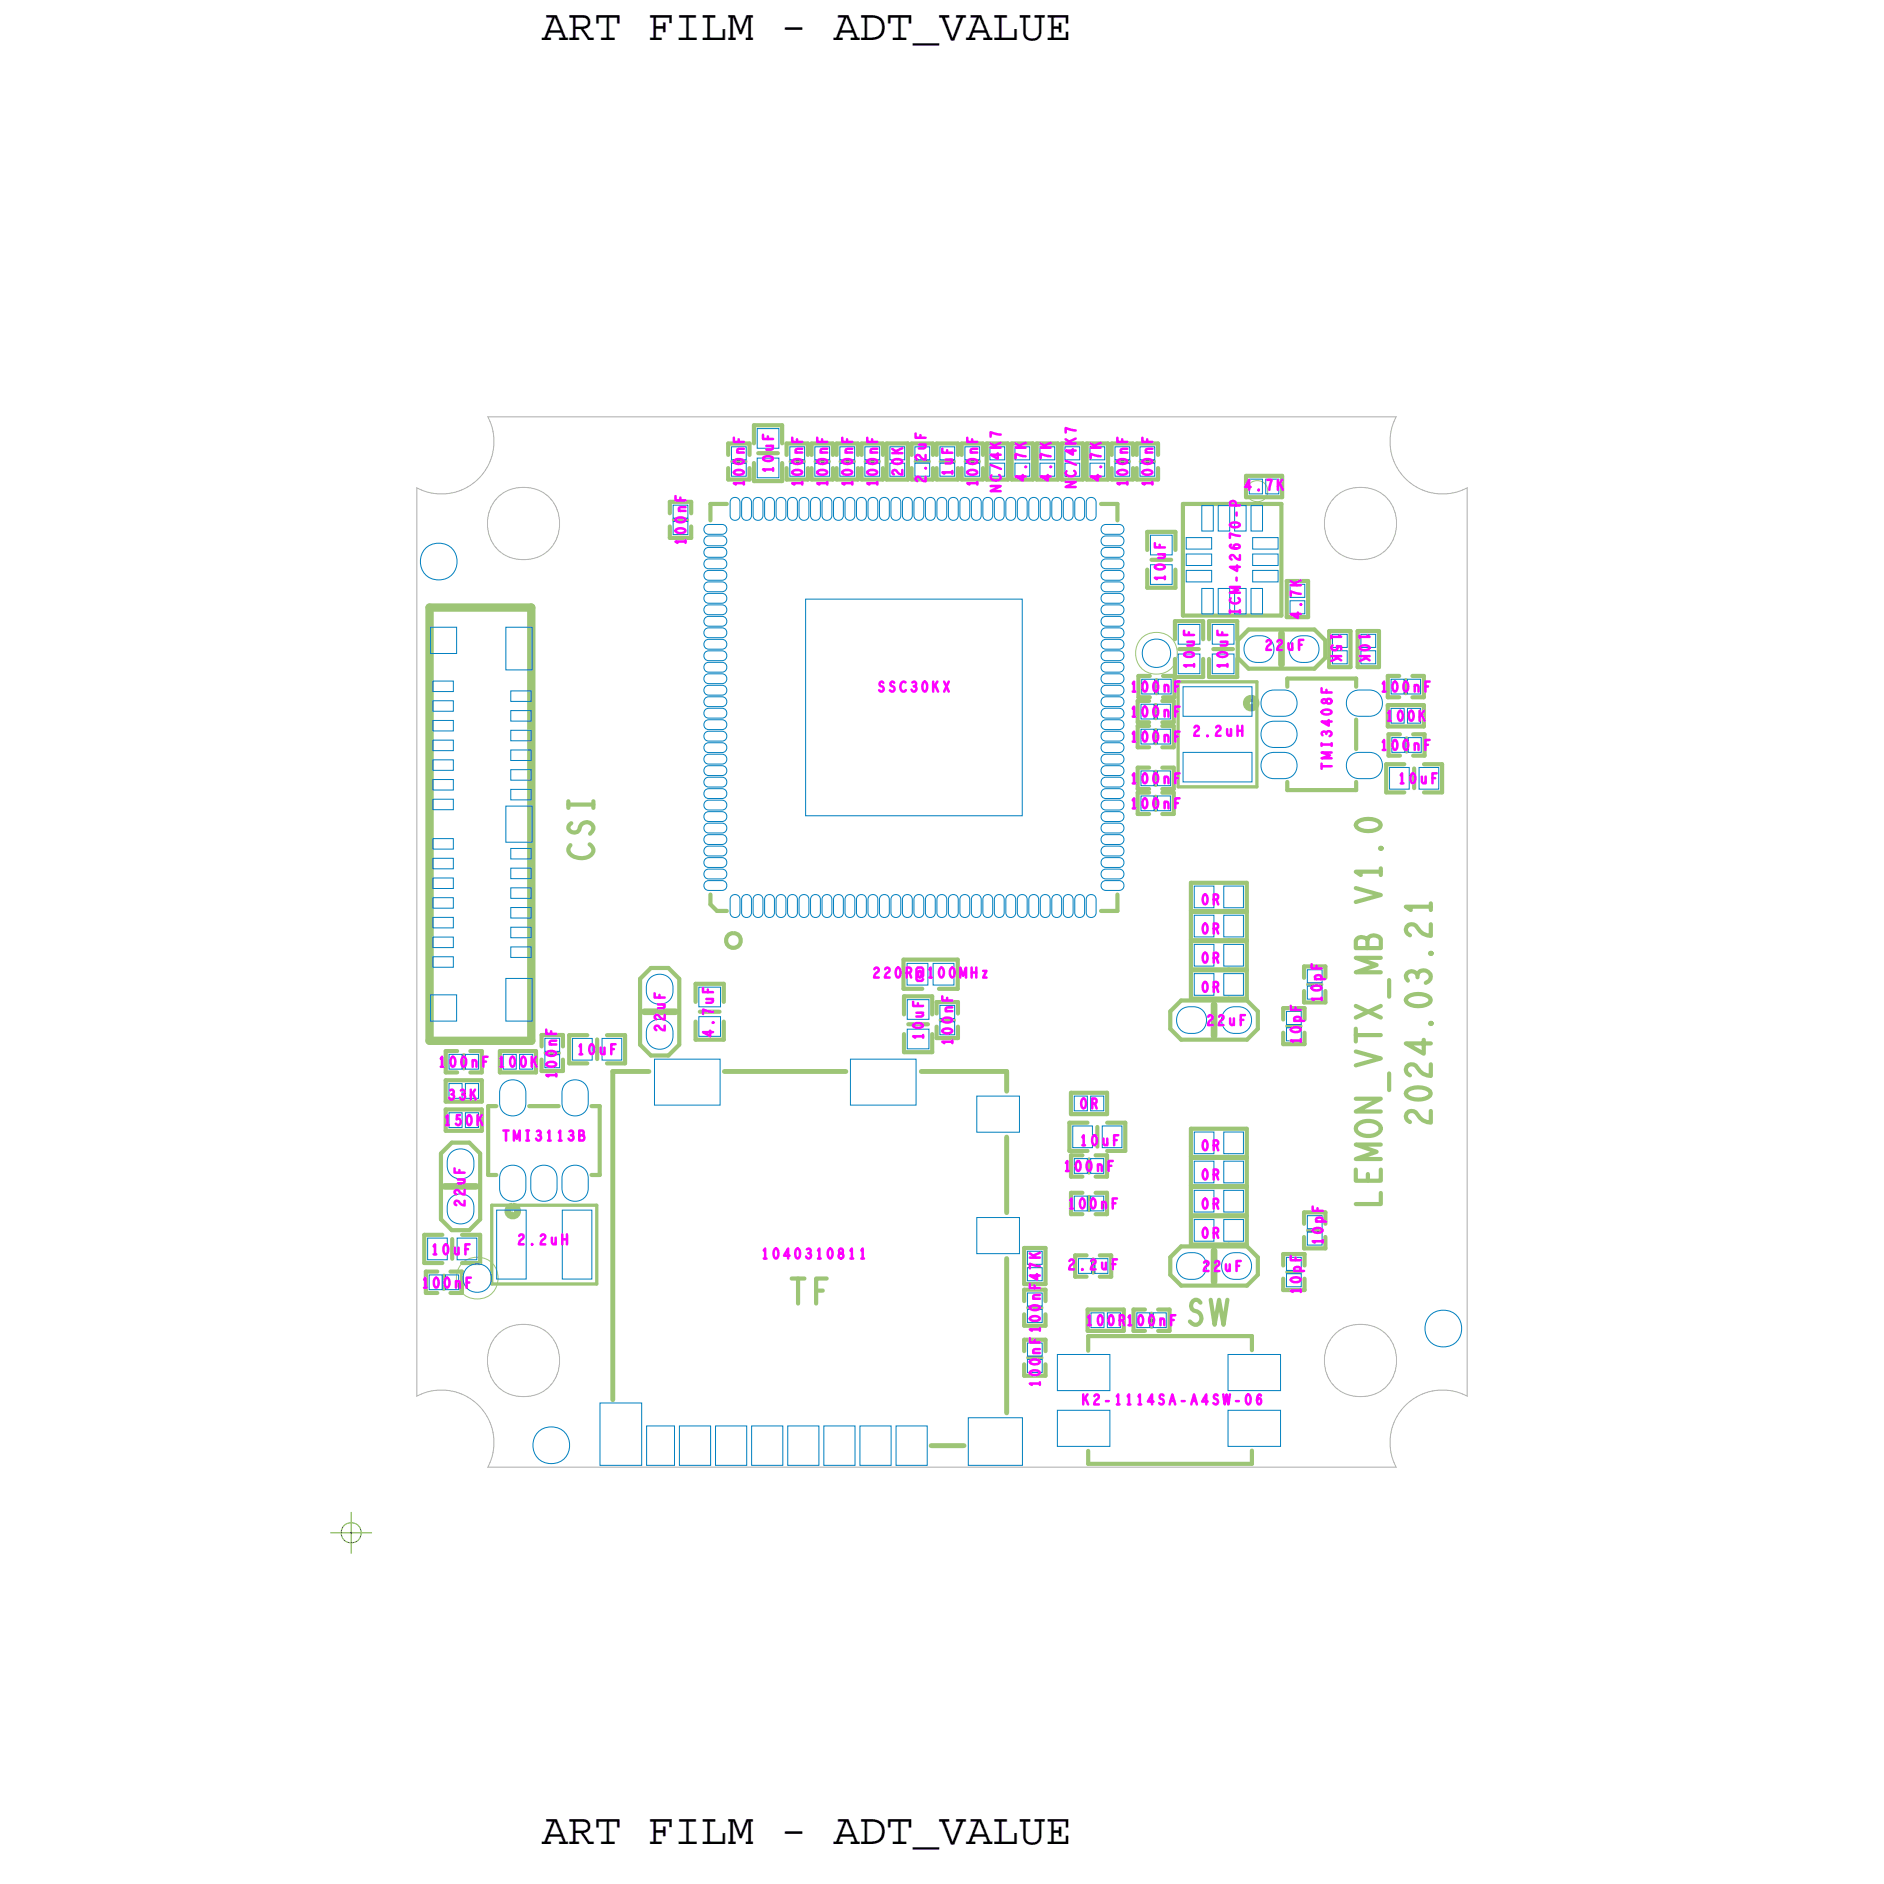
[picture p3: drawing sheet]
<svg xmlns="http://www.w3.org/2000/svg" width="57mm" height="57mm" viewBox="0 0 57 57" stroke-linecap="round" stroke-linejoin="round" font-family="sans-serif">
<defs><g id="words">
<g font-size="1.3">
<text x="16.5" y="1.2">ART FILM - ADT_VALUE</text>
<text x="16.5" y="56.2">ART FILM - ADT_VALUE</text>
</g>
<g font-size=".3" fill="#f0f">
<text x="23.6" y="14.4" transform="rotate(-90 23.6 14.4)">10uF</text>
<text x="29" y="14.5" transform="rotate(-90 29 14.5)">1uF</text>
<text x="35.5" y="17.7" transform="rotate(-90 35.5 17.7)">10uF</text>
<text x="36.4" y="20.4" transform="rotate(-90 36.4 20.4)">10uF</text>
<text x="37.4" y="20.4" transform="rotate(-90 37.4 20.4)">10uF</text>
<text x="42.6" y="23.9">10uF</text>
<text x="13.7" y="33.5">33K</text>
<text x="17.6" y="32.1">10uF</text>
<text x="28.1" y="31.7" transform="rotate(-90 28.1 31.7)">10uF</text>
<text x="32.9" y="34.9">10uF</text>
<text x="39.6" y="31.8" transform="rotate(-90 39.6 31.8)">10pF</text>
<text x="40.3" y="30.5" transform="rotate(-90 40.3 30.5)">10pF</text>
<text x="13.2" y="38.2">10uF</text>
<text x="39.6" y="39.4" transform="rotate(-90 39.6 39.4)">10pF</text>
<text x="40.3" y="37.9" transform="rotate(-90 40.3 37.9)">10pF</text>
</g>
</g></defs>
<!-- layer: Board Outline -->
<g fill="none" stroke="#acacac" stroke-width=".03">
<path d="M12.7 14.9a1.6 1.6 0 0 0 1.9-.3 1.6 1.6 0 0 0 .3-1.9h27.6a1.6 1.6 0 0 0 .3 1.9 1.6 1.6 0 0 0 1.9 .3v27.6a1.6 1.6 0 0 0-1.9 .3 1.6 1.6 0 0 0-.3 1.9h-27.6a1.6 1.6 0 0 0-.3-1.9 1.6 1.6 0 0 0-1.9-.3z"/>
<circle cx="15.9" cy="16" r="1.11"/>
<circle cx="41.4" cy="16" r="1.11"/>
<circle cx="15.9" cy="41.5" r="1.11"/>
<circle cx="41.4" cy="41.5" r="1.11"/>
</g>
<!-- layer: Components -->
<g fill="none" stroke="#9dc576" stroke-width=".13">
<path d="M20.4 15.3v.3zM20.4 16.4h.7zM20.4 16v.4zM20.4 15.3h.7zM20.5 15.8h.4zM21.1 15.3v.3zM21.1 16v.4zM21.6 15.4h.5zM21.6 15.4v.5zM22.2 14.6h.6zM22.2 14.3v.3zM22.2 13.5v.4z"/>
<path d="M22.2 13.5h.6zM22.3 14.1h.4zM22.8 14.3v.3zM22.8 13.5v.4zM23 13h.8zM23 14.7h.8zM23 14.1v.6zM23 13v.5zM23.1 13.8h.6zM23.8 14.1v.6zM23.8 13v.5zM24 14.6h.6z"/>
<path d="M24 14.3v.3zM24 13.5v.4zM24 13.5h.6zM24.1 14.1h.4zM24.6 14.3v.3zM24.6 13.5v.4zM24.7 14.6h.7zM24.7 14.3v.3zM24.7 13.5v.4zM24.7 13.5h.7zM24.9 14.1h.4zM25.4 14.3v.3z"/>
<path d="M25.4 13.5v.4zM25.5 14.6h.6zM25.5 14.3v.3zM25.5 13.5v.4zM25.5 13.5h.6zM25.6 14.1h.4zM26.1 14.3v.3zM26.1 13.5v.4zM26.2 13.5h.7zM26.2 14.6h.7zM26.2 14.3v.3zM26.2 13.5v.4z"/>
<path d="M26.4 14.1h.4zM26.9 14.3v.3zM26.9 13.5v.4zM27 14.6h.7zM27 13.5v1.1zM27 13.5h.7zM27.7 13.5v1.1zM27.8 13.5v.4zM27.8 14.6h.6zM27.8 14.3v.3zM27.8 13.5h.6zM27.9 14.1h.4z"/>
<path d="M28.4 13.5v.4zM28.4 14.3v.3zM28.5 13.5v.4zM28.5 14.6h.7zM28.5 14.3v.3zM28.5 13.5h.7zM28.7 14.1h.4zM29.2 13.5v.4zM29.2 14.3v.3zM29.3 13.5h.6zM29.3 14.6h.6zM29.3 14.3v.3z"/>
<path d="M29.3 13.5v.4zM29.4 14.1h.4zM29.9 14.3v.3zM29.9 13.5v.4zM30.1 14.6h.6zM30.1 13.5v1.1zM30.1 13.5h.6zM30.7 13.5v1.1zM30.8 14.6h.7zM30.8 13.5v1.1zM30.8 13.5h.7zM31.5 13.5v1.1z"/>
<path d="M31.6 14.6h.6zM31.6 13.5v1.1zM31.6 13.5h.6zM32.2 13.5v1.1zM32.3 14.6h.7zM32.3 13.5v1.1zM32.3 13.5h.7zM33 13.5v1.1zM33.1 14.6h.7zM33.1 13.5v1.1zM33.1 13.5h.7zM33.5 15.4h.5z"/>
<path d="M33.8 13.5v1.1zM33.9 14.6h.6zM33.9 14.3v.3zM33.9 13.5v.4zM33.9 13.5h.6zM34 14.1h.4zM34 15.4v.5zM34.5 14.3v.3zM34.5 13.5v.4zM34.6 14.6h.7zM34.6 14.3v.3zM34.6 13.5v.4z"/>
<path d="M34.6 13.5h.7zM34.8 14.1h.4zM35 16.2h.8zM35 16.2v.6zM35 17.9h.8zM35 17.4v.5zM35.1 17.1h.6zM35.3 14.3v.3zM35.3 13.5v.4zM35.8 18.9h.9zM35.8 18.9v.6zM35.8 16.2v.6z"/>
<path d="M35.8 17.4v.5zM35.9 19.8h.6zM36 18.8h3zM36 15.4h3zM36 15.4v3.4zM36.7 18.9v.6zM36.8 18.9h.9zM36.8 18.9v.6zM37 19.8h.6zM37.7 18.9v.6zM37.7 19.5v.5zM38 14.5h1.1z"/>
<path d="M38 15.1h1.1zM38 14.5v.6zM38 19.2l-.3 .3zM38 19.2h2zM39 15.4v3.4zM39.1 14.5v.6zM39.2 18.8h.7zM39.2 17.7v1.1zM39.2 17.7h.7zM39.9 17.7v1.1zM40 19.2l.4 .3zM40.4 19.5v.5z"/>
<path d="M40.5 19.2v1.1zM40.5 19.2h.6zM41.1 19.2v1.1zM41.4 19.2v1.1zM41.4 19.2h.6zM42 19.2v1.1zM12.9 38.5h.6zM12.9 37.6v.9zM12.9 37.6h.6zM13 38.7v.7zM13 39.4h.3zM13 38.7h.3z"/>
<path d="M13.4 37.1l.4 .4zM13.4 35.1v2zM13.4 35.1l.4-.3zM13.5 38.9v.4zM13.6 32.9h1.1zM13.6 33.8h1.1zM13.6 32.9v.7zM13.6 33.6h1.1zM13.6 33.8v.7zM13.6 34.5h1.1zM13.6 32v.7zM13.6 32.7h.3z"/>
<path d="M13.6 32h.3zM13.7 39.4h.4zM13.7 38.7h.4zM13.8 34.8h.5zM13.8 37.5h.5zM13.8 37.8v.6zM14.1 38.7v.7zM14.1 38.5h.5zM14.1 37.6h.5zM14.1 32.1v.4zM14.3 37.5l.3-.4zM14.3 34.8l.3 .3z"/>
<path d="M14.3 32.7h.4zM14.3 32h.4zM14.6 37.6v.9zM14.6 35.1v2zM14.7 32v.7zM14.7 32.9v.7zM14.7 33.8v.7zM14.9 33.7h.2zM14.9 35.8h.2zM14.9 33.7v2.1zM15.2 32h1.1zM15.2 32v.7z"/>
<path d="M15.2 32.7h1.1zM16.1 33.7h.9zM16.3 32v.7zM16.5 32.6h.7zM16.5 32.3v.3zM16.5 31.5v.4zM16.5 31.5h.7zM16.6 32.1h.4zM17.2 32.3v.3zM17.2 31.5v.4zM17.3 32.4h.6zM17.3 31.5v.9z"/>
<path d="M17.3 31.5h.6zM18 33.7h.3zM18 35.8h.3zM18.2 31.7v.6zM18.3 33.7v2.1zM18.5 32.4h.5zM18.5 31.5h.5zM19 31.5v.9zM19.5 29.8v2zM19.5 31.8l.3 .4zM19.8 29.5h.6zM19.8 29.5l-.3 .3z"/>
<path d="M19.8 32.2h.6zM20.4 32.2l.3-.4zM20.4 29.5l.3 .3zM20.7 29.8v2zM21.2 30h.9zM21.2 30v.5zM21.2 31.7h.9zM21.2 31.1v.6zM21.3 30.8h.6zM21.6 27.6l.2 .2zM21.6 27.3v.3zM21.8 27.8h.3z"/>
<path d="M22.1 30v.5zM22.1 31.1v.6zM22.2 28.5l.1-.1 .2 .1v.3l-.2 .1-.1-.1zM27.5 29.2h1.7zM27.5 29.2v.9zM27.5 30.1h.6zM27.5 30.4h.9zM27.5 32.1h.9zM27.5 31.5v.6zM27.5 30.4v.5zM27.7 31.2h.6zM28.4 31.5v.6z"/>
<path d="M28.4 30.4v.5zM28.5 31.6h.7zM28.5 31.3v.3zM28.5 30.5v.4zM28.5 30.5h.7zM28.6 30.1h.6zM28.7 31.1h.4zM29.2 29.2v.9zM29.2 31.3v.3zM29.2 30.5v.4zM31.2 39.1h.7zM31.2 38v1.1z"/>
<path d="M31.2 39.3v.3zM31.2 38h.7zM31.2 39.3h.7zM31.3 39.8h.4zM31.9 38v1.1zM31.9 39.3v.3zM32.6 35.1h.5zM32.6 34.2v.9zM32.6 34.2h.5zM32.6 33.3h1.1zM32.6 33.9h1.1zM32.6 33.3v.6z"/>
<path d="M32.6 36.3v.7zM32.6 37h.4zM32.6 35.8h.4zM32.6 35.2v.6zM32.6 36.3h.4zM32.6 35.2h.4zM32.8 38.9h.3zM32.8 38.2v.7zM32.8 38.2h.3zM33.1 39.9h1.1zM33.1 39.9v.6zM33.2 36.5v.4z"/>
<path d="M33.2 35.3v.4zM33.3 38.4v.4zM33.4 37h.3zM33.4 35.8h.3zM33.4 36.3h.3zM33.4 35.2h.3zM33.4 34.3v.6zM33.5 38.9h.4zM33.5 38.2h.4zM33.5 27.8h.5zM33.7 36.3v.7zM33.7 35.2v.6z"/>
<path d="M33.7 33.3v.6zM33.7 35.1h.6zM33.7 34.2h.6zM33.9 38.2v.7zM34 27.3v.5zM34.2 39.9v.6zM34.3 34.2v.9zM34.5 39.9v.6zM34.5 39.9h.4zM34.7 22h.3zM34.7 21.4v.6zM34.7 24h.3z"/>
<path d="M34.7 23.4v.6zM34.7 22.8h.3zM34.7 22.1v.7zM34.7 24.8h.3zM34.7 24.1v.7zM34.7 21.4h.3zM34.7 23.4h.3zM34.7 22.1h.3zM34.7 24.1h.3zM34.7 21.2h.3zM34.7 20.6v.6zM34.7 20.6h.3z"/>
<path d="M35.2 21.5v.4zM35.2 23.5v.4zM35.2 22.2v.4zM35.2 24.3v.4zM35.2 20.7v.4zM35.3 39.9h.3zM35.4 22h.4zM35.4 24h.4zM35.4 22.8h.4zM35.4 24.8h.4zM35.4 21.4h.4zM35.4 23.4h.4z"/>
<path d="M35.4 22.1h.4zM35.4 24.1h.4zM35.4 21.2h.4zM35.4 20.6h.4zM35.6 39.9v.6zM35.7 31.3l.3 .4zM35.7 30.8v.5zM35.7 38.8l.3 .4zM35.7 38.3v.5zM35.8 21.4v.6zM35.8 23.4v.6zM35.8 22.1v.7z"/>
<path d="M35.8 24.1v.7zM35.8 20.6v.6zM35.8 20.6h.9zM35.8 20.1v.5zM36 31.7h2zM36 30.5l-.3 .3zM36 39.2h2zM36 38l-.3 .3zM36 30.5h2zM36 38h2zM36.3 37.9h1.1zM36.3 35.2h1.1z"/>
<path d="M36.3 36.1h1.1zM36.3 37h1.1zM36.3 30.4h1.1zM36.3 27.8h1.1zM36.3 28.6h1.1zM36.3 29.5h1.1zM36.3 37.1h1.7zM36.3 37.1v.8zM36.3 34.4h1.7zM36.3 34.4v.8zM36.3 35.3h1.7zM36.3 35.3v.8z"/>
<path d="M36.3 36.2h1.7zM36.3 36.2v.8zM36.3 29.6h1.7zM36.3 29.6v.8zM36.3 26.9h1.7zM36.3 26.9v.9zM36.3 27.8h1.7zM36.3 27.8v.8zM36.3 28.7h1.7zM36.3 28.7v.8zM36.7 20.1v.5zM36.8 20.6h.9z"/>
<path d="M36.8 20.1v.5zM37.4 37.9h.6zM37.4 35.2h.6zM37.4 36.1h.6zM37.4 37h.6zM37.4 30.4h.6zM37.4 27.8h.6zM37.4 28.6h.6zM37.4 29.5h.6zM37.7 20.1v.5zM37.7 20l.3 .4zM38 37.1v.8z"/>
<path d="M38 34.4v.8zM38 35.3v.8zM38 36.2v.8zM38 29.6v.8zM38 26.9v.9zM38 27.8v.8zM38 28.7v.8zM38 31.7l.3-.4zM38 39.2l.3-.4zM38 30.5l.3 .3zM38 38l.3 .3zM38 20.4h2z"/>
<path d="M38.3 30.8v.5zM38.3 38.3v.5zM39.1 39.3h.6zM39.1 39v.3zM39.1 38.2v.4zM39.1 31.8h.6zM39.1 31.5v.3zM39.1 30.7v.4zM39.1 38.2h.6zM39.1 30.7h.6zM39.2 20.7v.2zM39.2 24.1h2.1z"/>
<path d="M39.2 23.8v.3zM39.2 20.7h2.1zM39.2 38.8h.4zM39.2 31.3h.4zM39.7 36.9v.4zM39.7 38h.7zM39.7 37.7v.3zM39.7 29.4v.4zM39.7 30.5h.7zM39.7 30.2v.3zM39.7 36.9h.7zM39.7 29.4h.7z"/>
<path d="M39.7 38.2v.4zM39.7 30.7v.4zM39.9 37.5h.4zM39.9 30h.4zM40 20.4l.4-.4zM40.4 36.9v.4zM40.4 37.7v.3zM40.4 29.4v.4zM40.5 20.3h.6zM41.3 21.9v.9zM41.3 20.7v.2zM41.3 23.8v.3z"/>
<path d="M41.4 20.3h.6zM42.2 24.1h.6zM42.2 23.3v.8zM42.2 23.3h.6zM42.3 21.5h1.1zM42.3 21.5v.6zM42.3 22.1h1.1zM42.3 21.2h.3zM42.3 20.6v.6zM42.3 20.6h.3zM42.3 23h.4zM42.3 22.4v.6z"/>
<path d="M42.3 22.4h.4zM42.8 20.7v.4zM42.9 22.5v.4zM43 21.2h.4zM43 20.6h.4zM43.1 23h.3zM43.1 22.4h.3zM43.1 23.4v.6zM43.4 20.6v.6zM43.4 21.5v.6zM43.4 24.1h.5zM43.4 23.3h.5z"/>
<path d="M43.4 22.4v.6zM43.9 23.3v.8zM31.2 40.4h.7zM31.2 40v.4zM31.2 40.8v.4zM31.2 41.9h.7zM31.2 41.6v.3zM31.2 40.8h.7zM31.3 41.4h.4zM31.9 40v.4zM31.9 40.8v.4zM31.9 41.6v.3z"/>
<path d="M33.1 40.5h1.1zM33.2 44.6h4.9zM33.2 40.7h4.9zM33.2 40.7v.5zM33.2 44.2v.4zM34.5 40.5h.4zM35.1 40v.4zM35.3 40.5h.3zM38.1 40.7v.4zM38.1 44.2v.4z"/>
</g>
<path d="M15.5 36.8h.1l.1 .1-.1 .1zM38 21.4l.1-.1 .1 .2h-.1z" fill="none" stroke="#9dc576" stroke-width=".3"/>
<g fill="none" stroke="#9dc576" stroke-width=".03">
<path d="M38.1 14.7l.2-.1 .2 .1 .1 .3-.1 .2-.2 .1-.2-.1-.1-.2z"/>
<circle cx="35.2" cy="19.9" r=".64"/>
<circle cx="14.5" cy="38.9" r=".64"/>
</g>
<path d="M18.7 32.6h1.1zM18.7 32.6v10zM22.1 32.6h3.7zM28.1 32.6h2.6zM30.7 32.6v.6zM30.7 38.3v4.7zM30.7 34.6v2.3zM28.4 44h1z" fill="none" stroke="#9dc576" stroke-width=".15"/>
<path d="M15 36.7h3.2zM15 36.7v2.4zM15 39.1h3.2zM18.2 36.7v2.4zM35.9 24h2.4zM35.9 20.8h2.4zM35.9 20.8v3.2zM38.3 20.8v3.2z" fill="none" stroke="#9dc576" stroke-width=".1"/>
<path d="M13.1 18.5h3.1zM13.1 18.5v13.2zM16.2 18.5v13.2zM13.1 31.7h3.1z" fill="none" stroke="#9dc576" stroke-width=".25"/>
<path d="M39 19.3v.9zM13.5 36.1h1zM19.6 30.8h1zM37 30.6v1zM37 38.1v1z" fill="none" stroke="#9dc576" stroke-width=".2"/>
<!-- layer: Nets -->
<g fill="none" stroke="#0080c0" stroke-width=".03">
<path d="M13.1 19.1h.8v.8h-.8zM15.4 19.1h.8v1.3h-.8zM20.5 15.4h.5v.4h-.5zM20.5 15.9h.5v.4h-.5zM21.5 16.4l.5-.1 .1 .1v.2h-.5h-.1zM21.5 16.8l.5-.1 .1 .1v.1l-.5 .1-.1-.1zM21.5 19.9l.5-.1 .1 .1v.2h-.5h-.1zM21.5 19.2l.5-.1 .1 .1v.2h-.5h-.1zM21.5 19.6l.5-.1 .1 .1v.1l-.5 .1-.1-.1zM21.5 17.8l.5-.1 .1 .1v.2h-.5h-.1zM21.5 18.2l.5-.1 .1 .1v.1l-.5 .1-.1-.1zM21.5 17.1l.5-.1 .1 .1v.2h-.5h-.1z"/>
<path d="M21.5 17.5l.5-.1 .1 .1v.1l-.5 .1-.1-.1zM21.5 18.5l.5-.1 .1 .1v.2h-.5h-.1zM21.5 18.9l.5-.1 .1 .1v.1l-.5 .1-.1-.1zM21.5 16.1l.5-.1 .1 .1v.1l-.5 .1-.1-.1zM22.3 13.6h.4v.4h-.4zM22.3 14.1h.4v.4h-.4zM22.3 15.2h.2v.1v.5h-.2l-.1-.1zM22.7 15.2h.1l.1 .1-.1 .5h-.1l-.1-.1zM23 15.2h.2v.1v.5h-.2l-.1-.1zM23.1 13.1h.6v.6h-.6zM23.1 14h.6v.6h-.6zM23.4 15.2h.1l.1 .1-.1 .5h-.1l-.1-.1z"/>
<path d="M23.7 15.2h.2v.1v.5h-.2l-.1-.1zM24.1 13.6h.4v.4h-.4zM24.1 14.1h.4v.4h-.4zM24.1 15.2h.1l.1 .1-.1 .5h-.1l-.1-.1zM24.4 15.2h.2v.1v.5h-.2l-.1-.1zM24.5 18.3h6.6v6.6h-6.6zM24.8 15.2h.1l.1 .1-.1 .5h-.1l-.1-.1zM24.8 13.6h.5v.4h-.5zM24.8 14.1h.5v.4h-.5zM25.1 15.2h.2v.1v.5h-.2l-.1-.1zM25.5 15.2h.1l.1 .1-.1 .5h-.1l-.1-.1zM25.6 13.6h.4v.4h-.4z"/>
<path d="M25.6 14.1h.4v.4h-.4zM25.8 15.2h.2v.1v.5h-.2l-.1-.1zM26.2 15.2h.1l.1 .1-.1 .5h-.1l-.1-.1zM26.4 13.6h.4v.4h-.4zM26.4 14.1h.4v.4h-.4zM26.5 15.2h.2v.1v.5h-.2l-.1-.1zM26.9 15.2h.1l.1 .1-.1 .5h-.1l-.1-.1zM27.1 14.1h.5v.4h-.5zM27.1 13.6h.5v.4h-.5zM27.2 15.2h.2v.1v.5h-.2l-.1-.1zM27.6 15.2h.1l.1 .1-.1 .5h-.1l-.1-.1zM27.9 14.1h.4v.4h-.4z"/>
<path d="M27.9 13.6h.4v.4h-.4zM27.9 15.2h.2v.1v.5h-.2l-.1-.1zM28.3 15.2h.1l.1 .1-.1 .5h-.1l-.1-.1zM28.6 15.2h.2v.1v.5h-.2l-.1-.1zM28.6 14.1h.5v.4h-.5zM28.6 13.6h.5v.4h-.5zM29 15.2h.1l.1 .1-.1 .5h-.1l-.1-.1zM29.3 15.2h.2v.1v.5h-.2l-.1-.1zM29.4 13.6h.4v.4h-.4zM29.4 14.1h.4v.4h-.4zM29.7 15.2h.1l.1 .1-.1 .5h-.1l-.1-.1zM30 15.2h.2v.1v.5h-.2l-.1-.1z"/>
<path d="M30.2 14.1h.4v.4h-.4zM30.2 13.6h.4v.4h-.4zM30.4 15.2h.1l.1 .1-.1 .5h-.1l-.1-.1zM30.7 15.2h.2v.1v.5h-.2l-.1-.1zM30.9 14.1h.5v.4h-.5zM30.9 13.6h.5v.4h-.5zM31.1 15.2h.1l.1 .1-.1 .5h-.1l-.1-.1zM31.4 15.2h.2v.1v.5h-.2l-.1-.1zM31.7 14.1h.4v.4h-.4zM31.7 13.6h.4v.4h-.4zM31.8 15.2h.1l.1 .1-.1 .5h-.1l-.1-.1zM32.1 15.2h.2v.1v.5h-.2l-.1-.1z"/>
<path d="M32.4 14.1h.5v.4h-.5zM32.4 13.6h.5v.4h-.5zM32.5 15.2h.1l.1 .1-.1 .5h-.1l-.1-.1zM32.8 15.2h.2v.1v.5h-.2l-.1-.1zM33.2 15.2h.1l.1 .1-.1 .5h-.1l-.1-.1zM33.2 14.1h.5v.4h-.5zM33.2 13.6h.5v.4h-.5zM33.6 19.9l.5-.1 .1 .1v.2h-.5h-.1zM33.6 17.5l.5-.1 .1 .1v.1l-.5 .1-.1-.1zM33.6 18.9l.5-.1 .1 .1v.1l-.5 .1-.1-.1zM33.6 16.8l.5-.1 .1 .1v.1l-.5 .1-.1-.1zM33.6 19.2l.5-.1 .1 .1v.2h-.5h-.1z"/>
<path d="M33.6 19.6l.5-.1 .1 .1v.1l-.5 .1-.1-.1zM33.6 18.5l.5-.1 .1 .1v.2h-.5h-.1zM33.6 18.2l.5-.1 .1 .1v.1l-.5 .1-.1-.1zM33.6 17.8l.5-.1 .1 .1v.2h-.5h-.1zM33.6 17.1l.5-.1 .1 .1v.2h-.5h-.1zM33.6 16.4l.5-.1 .1 .1v.2h-.5h-.1zM33.6 16.1l.5-.1 .1 .1v.1l-.5 .1-.1-.1zM34 13.6h.4v.4h-.4zM34 14.1h.4v.4h-.4zM34.7 13.6h.5v.4h-.5zM34.7 14.1h.5v.4h-.5zM35.1 17.2h.6v.6h-.6z"/>
<path d="M35.1 16.3h.6v.6h-.6zM35.9 19h.7v.6h-.7zM35.9 19.9h.7v.6h-.7zM36.1 17.4h.8v.3h-.8zM36.1 16.9h.8v.3h-.8zM36.1 16.4h.8v.3h-.8zM36.6 15.4h.4v.8h-.4zM36.6 17.9h.4v.8h-.4zM36.9 19h.7v.6h-.7zM36.9 19.9h.7v.6h-.7zM37.1 17.9h.4v.8h-.4zM37.1 15.4h.4v.8h-.4z"/>
<path d="M37.6 17.9h.4v.8h-.4zM37.6 15.4h.4v.8h-.4zM38.1 14.6h.4v.4h-.4zM38.1 15.4h.4v.8h-.4zM38.1 17.9h.4v.8h-.4zM38.2 16.4h.7v.3h-.7zM38.2 16.9h.7v.3h-.7zM38.2 17.4h.7v.3h-.7zM38.6 14.6h.4v.4h-.4zM39.3 17.8h.5v.4h-.5zM39.3 18.3h.5v.4h-.5zM40.6 19.8h.4v.4h-.4z"/>
<path d="M40.6 19.3h.4v.4h-.4zM41.5 19.8h.4v.4h-.4zM41.5 19.3h.4v.4h-.4zM13 37.7h.6v.7h-.6zM13.1 38.8h.4v.5h-.4zM13.1 30.3h.8v.8h-.8zM13.2 21.4h.6v.3h-.6zM13.2 20.8h.6v.3h-.6zM13.2 25.6h.6v.3h-.6zM13.2 27.4h.6v.3h-.6zM13.2 26.2h.6v.3h-.6zM13.2 29.2h.6v.3h-.6z"/>
<path d="M13.2 28.6h.6v.3h-.6zM13.2 26.8h.6v.3h-.6zM13.2 24.4h.6v.3h-.6zM13.2 23.8h.6v.3h-.6zM13.2 28h.6v.3h-.6zM13.2 22.6h.6v.3h-.6zM13.2 22h.6v.3h-.6zM13.2 23.2h.6v.3h-.6zM13.6 38.8h.4v.5h-.4zM13.7 33h.4v.5h-.4zM13.7 33.9h.4v.5h-.4zM13.7 32.1h.4v.5h-.4z"/>
<path d="M13.9 37.7h.6v.7h-.6zM14.2 32.1h.4v.5h-.4zM14.2 33h.4v.5h-.4zM14.2 33.9h.4v.5h-.4zM15.1 36.9h.9v2.1h-.9zM15.3 35.6l.2-.1h.2a.63 .63 0 0 1 0 1.1h-.2a.68 .68 0 0 1-.2-1zM15.3 33l.2-.1h.2a.63 .63 0 0 1 0 1.1h-.2a.68 .68 0 0 1-.2-1zM15.3 32.1h.4v.5h-.4zM15.4 24.6h.8v1.1h-.8zM15.4 29.8h.8v1.3h-.8zM15.6 21.1h.6v.3h-.6zM15.6 21.7h.6v.3h-.6z"/>
<path d="M15.6 28.3h.6v.3h-.6zM15.6 28.9h.6v.3h-.6zM15.6 27.1h.6v.3h-.6zM15.6 27.7h.6v.3h-.6zM15.6 23.5h.6v.3h-.6zM15.6 24.1h.6v.3h-.6zM15.6 22.3h.6v.3h-.6zM15.6 22.9h.6v.3h-.6zM15.6 25.9h.6v.3h-.6zM15.6 26.5h.6v.3h-.6zM15.8 32.1h.4v.5h-.4zM16.3 35.6l.2-.1h.2a.63 .63 0 0 1 0 1.1h-.2a.68 .68 0 0 1-.2-1z"/>
<path d="M16.6 32.1h.5v.4h-.5zM16.6 31.6h.5v.4h-.5zM17.1 36.9h.9v2.1h-.9zM17.2 33l.2-.1h.2a.63 .63 0 0 1 0 1.1h-.2a.68 .68 0 0 1-.2-1zM17.2 35.6l.2-.1h.2a.63 .63 0 0 1 0 1.1h-.2a.68 .68 0 0 1-.2-1zM17.4 31.6h.6v.7h-.6zM18.3 31.6h.6v.7h-.6zM19.9 32.3h2v1.4h-2zM21.3 31h.7v.6h-.7zM21.3 30.1h.7v.6h-.7zM21.5 23.4l.5-.1 .1 .1v.2h-.5h-.1zM21.5 23.1l.5-.1 .1 .1v.1l-.5 .1-.1-.1z"/>
<path d="M21.5 20.6l.5-.1 .1 .1v.2h-.5h-.1zM21.5 26.9l.5-.1 .1 .1v.2h-.5h-.1zM21.5 21.3l.5-.1 .1 .1v.2h-.5h-.1zM21.5 21l.5-.1 .1 .1v.1l-.5 .1-.1-.1zM21.5 20.3l.5-.1 .1 .1v.1l-.5 .1-.1-.1zM21.5 22l.5-.1 .1 .1v.2h-.5h-.1zM21.5 21.7l.5-.1 .1 .1v.1l-.5 .1-.1-.1zM21.5 26.2l.5-.1 .1 .1v.2h-.5h-.1zM21.5 25.9l.5-.1 .1 .1v.1l-.5 .1-.1-.1zM21.5 25.5l.5-.1 .1 .1v.2h-.5h-.1zM21.5 25.2l.5-.1 .1 .1v.1l-.5 .1-.1-.1zM21.5 24.8l.5-.1 .1 .1v.2h-.5h-.1z"/>
<path d="M21.5 24.5l.5-.1 .1 .1v.1l-.5 .1-.1-.1zM21.5 23.8l.5-.1 .1 .1v.1l-.5 .1-.1-.1zM21.5 26.6l.5-.1 .1 .1v.1l-.5 .1-.1-.1zM21.5 22.7l.5-.1 .1 .1v.2h-.5h-.1zM21.5 24.1l.5-.1 .1 .1v.2h-.5h-.1zM21.5 22.4l.5-.1 .1 .1v.1l-.5 .1-.1-.1zM22.3 27.3h.2v.1v.5h-.2l-.1-.1zM22.7 27.3h.1l.1 .1-.1 .5h-.1l-.1-.1zM23 27.3h.2v.1v.5h-.2l-.1-.1zM23.4 27.3h.1l.1 .1-.1 .5h-.1l-.1-.1zM23.7 27.3h.2v.1v.5h-.2l-.1-.1zM24.1 27.3h.1l.1 .1-.1 .5h-.1l-.1-.1z"/>
<path d="M24.4 27.3h.2v.1v.5h-.2l-.1-.1zM24.8 27.3h.1l.1 .1-.1 .5h-.1l-.1-.1zM25.1 27.3h.2v.1v.5h-.2l-.1-.1zM25.5 27.3h.1l.1 .1-.1 .5h-.1l-.1-.1zM25.8 27.3h.2v.1v.5h-.2l-.1-.1zM25.9 32.3h2v1.4h-2zM26.2 27.3h.1l.1 .1-.1 .5h-.1l-.1-.1zM26.5 27.3h.2v.1v.5h-.2l-.1-.1zM26.9 27.3h.1l.1 .1-.1 .5h-.1l-.1-.1zM27.2 27.3h.2v.1v.5h-.2l-.1-.1zM27.6 27.3h.1l.1 .1-.1 .5h-.1l-.1-.1zM27.6 29.4h.7v.6h-.7z"/>
<path d="M27.6 30.5h.7v.6h-.7zM27.6 31.4h.7v.6h-.7zM27.9 27.3h.2v.1v.5h-.2l-.1-.1zM28.3 27.3h.1l.1 .1-.1 .5h-.1l-.1-.1zM28.4 29.4h.7v.6h-.7zM28.6 27.3h.2v.1v.5h-.2l-.1-.1zM28.6 30.6h.5v.4h-.5zM28.6 31.1h.5v.4h-.5zM29 27.3h.1l.1 .1-.1 .5h-.1l-.1-.1zM29.3 27.3h.2v.1v.5h-.2l-.1-.1zM29.7 27.3h.1l.1 .1-.1 .5h-.1l-.1-.1zM29.8 37.1h1.3v1.1h-1.3z"/>
<path d="M29.8 33.4h1.3v1.1h-1.3zM30 27.3h.2v.1v.5h-.2l-.1-.1zM30.4 27.3h.1l.1 .1-.1 .5h-.1l-.1-.1zM30.7 27.3h.2v.1v.5h-.2l-.1-.1zM31.1 27.3h.1l.1 .1-.1 .5h-.1l-.1-.1zM31.3 39.9h.5v.4h-.5zM31.3 38.1h.5v.4h-.5zM31.3 38.6h.5v.4h-.5zM31.3 39.4h.5v.4h-.5zM31.4 27.3h.2v.1v.5h-.2l-.1-.1zM31.8 27.3h.1l.1 .1-.1 .5h-.1l-.1-.1zM32.1 27.3h.2v.1v.5h-.2l-.1-.1z"/>
<path d="M32.5 27.3h.1l.1 .1-.1 .5h-.1l-.1-.1zM32.7 34.3h.6v.7h-.6zM32.7 33.4h.4v.4h-.4zM32.7 36.4h.4v.5h-.4zM32.7 35.3h.4v.4h-.4zM32.8 27.3h.2v.1v.5h-.2l-.1-.1zM32.9 38.3h.4v.5h-.4zM33.2 27.3h.1l.1 .1-.1 .5h-.1l-.1-.1zM33.2 36.4h.4v.5h-.4zM33.2 35.3h.4v.4h-.4zM33.2 33.4h.4v.4h-.4zM33.2 40h.4v.4h-.4z"/>
<path d="M33.4 38.3h.4v.5h-.4zM33.6 20.6l.5-.1 .1 .1v.2h-.5h-.1zM33.6 21l.5-.1 .1 .1v.1l-.5 .1-.1-.1zM33.6 20.3l.5-.1 .1 .1v.1l-.5 .1-.1-.1zM33.6 23.4l.5-.1 .1 .1v.2h-.5h-.1zM33.6 26.2l.5-.1 .1 .1v.2h-.5h-.1zM33.6 25.9l.5-.1 .1 .1v.1l-.5 .1-.1-.1zM33.6 25.5l.5-.1 .1 .1v.2h-.5h-.1zM33.6 25.2l.5-.1 .1 .1v.1l-.5 .1-.1-.1zM33.6 24.8l.5-.1 .1 .1v.2h-.5h-.1zM33.6 26.6l.5-.1 .1 .1v.1l-.5 .1-.1-.1zM33.6 26.9l.5-.1 .1 .1v.2h-.5h-.1z"/>
<path d="M33.6 23.8l.5-.1 .1 .1v.1l-.5 .1-.1-.1zM33.6 24.5l.5-.1 .1 .1v.1l-.5 .1-.1-.1zM33.6 24.1l.5-.1 .1 .1v.2h-.5h-.1zM33.6 22.4l.5-.1 .1 .1v.1l-.5 .1-.1-.1zM33.6 21.7l.5-.1 .1 .1v.1l-.5 .1-.1-.1zM33.6 21.3l.5-.1 .1 .1v.2h-.5h-.1zM33.6 23.1l.5-.1 .1 .1v.1l-.5 .1-.1-.1zM33.6 22.7l.5-.1 .1 .1v.2h-.5h-.1zM33.6 22l.5-.1 .1 .1v.2h-.5h-.1zM33.6 34.3h.6v.7h-.6zM33.7 40h.4v.4h-.4zM34.6 40h.4v.4h-.4z"/>
<path d="M34.8 23.5h.4v.4h-.4zM34.8 24.3h.4v.4h-.4zM34.8 21.5h.4v.4h-.4zM34.8 22.2h.4v.5h-.4zM34.8 20.7h.4v.4h-.4zM35.1 40h.4v.4h-.4zM35.3 23.5h.4v.4h-.4zM35.3 24.3h.4v.4h-.4zM35.3 21.5h.4v.4h-.4zM35.3 22.2h.4v.5h-.4zM35.3 20.7h.4v.4h-.4zM36 22.9h2.1v.9h-2.1z"/>
<path d="M36 20.9h2.1v.9h-2.1zM36.4 37.2h.6v.6h-.6zM36.4 34.5h.6v.6h-.6zM36.4 36.3h.6v.6h-.6zM36.4 35.4h.6v.6h-.6zM36.4 29.7h.6v.6h-.6zM36.4 27h.6v.7h-.6zM36.4 27.9h.6v.6h-.6zM36.4 28.8h.6v.6h-.6zM37.3 29.7h.6v.6h-.6zM37.3 28.8h.6v.6h-.6zM37.3 27.9h.6v.6h-.6z"/>
<path d="M37.3 27h.6v.7h-.6zM37.3 34.5h.6v.6h-.6zM37.3 37.2h.6v.6h-.6zM37.3 35.4h.6v.6h-.6zM37.3 36.3h.6v.6h-.6zM38.6 21.1a.68 .68 0 0 1 .9 .2v.2a.63 .63 0 0 1-1.1 0v-.2zM38.6 23a.68 .68 0 0 1 .9 .2v.2a.63 .63 0 0 1-1.1 0v-.2zM38.6 22.1a.68 .68 0 0 1 .9 .2v.2a.63 .63 0 0 1-1.1 0v-.2zM39.2 31.3h.4v.4h-.4zM39.2 38.8h.4v.4h-.4zM39.2 30.8h.4v.4h-.4zM39.2 38.3h.4v.4h-.4z"/>
<path d="M39.8 29.5h.5v.4h-.5zM39.8 37h.5v.4h-.5zM39.8 30h.5v.4h-.5zM39.8 37.5h.5v.4h-.5zM41.2 23a.68 .68 0 0 1 .9 .2v.2a.63 .63 0 0 1-1.1 0v-.2zM41.2 21.1a.68 .68 0 0 1 .9 .2v.2a.63 .63 0 0 1-1.1 0v-.2zM42.3 23.4h.6v.6h-.6zM42.4 21.6h.4v.4h-.4zM42.4 20.7h.4v.4h-.4zM42.4 22.5h.4v.4h-.4zM42.9 20.7h.4v.4h-.4zM42.9 21.6h.4v.4h-.4z"/>
<path d="M42.9 22.5h.4v.4h-.4zM43.2 23.4h.6v.6h-.6zM18.3 42.7h1.2v1.9h-1.2zM19.7 43.4h.9v1.2h-.9zM20.7 43.4h1v1.2h-1zM21.8 43.4h1v1.2h-1zM22.9 43.4h1v1.2h-1zM24 43.4h.9v1.2h-.9zM25.1 43.4h.9v1.2h-.9zM26.2 43.4h.9v1.2h-.9zM27.3 43.4h.9v1.2h-.9zM29.5 43.2h1.7v1.4h-1.7z"/>
<path d="M31.3 40.9h.5v.4h-.5zM31.3 41.4h.5v.4h-.5zM32.2 41.3h1.6v1.1h-1.6zM32.2 43h1.6v1.1h-1.6zM37.4 41.3h1.6v1.1h-1.6zM37.4 43h1.6v1.1h-1.6z"/>
<circle cx="13.4" cy="17.1" r=".56"/>
<circle cx="35.2" cy="19.9" r=".44"/>
<circle cx="38.4" cy="19.7" r=".44"/>
<circle cx="39.7" cy="19.7" r=".44"/>
<circle cx="14" cy="35.4" r=".44"/>
<circle cx="14" cy="36.8" r=".44"/>
<circle cx="14.5" cy="38.9" r=".44"/>
<circle cx="20.1" cy="31.5" r=".44"/>
<circle cx="20.1" cy="30.2" r=".44"/>
<circle cx="36.3" cy="31.1" r=".44"/>
<circle cx="36.3" cy="38.6" r=".44"/>
<circle cx="37.7" cy="31.1" r=".44"/>
<circle cx="37.7" cy="38.6" r=".44"/>
<circle cx="16.8" cy="44" r=".56"/>
<circle cx="44" cy="40.5" r=".56"/>
</g>
<!-- layer: Text -->
<g fill="none" stroke="#f0f" stroke-width=".08">
<path d="M20.6 15.1v.1h.3M20.6 15.8h.2h.1l-.2 .1zM20.6 16.1h.2l.1 .1h-.2zM20.7 15.6h.2M20.7 15.2h.1M20.9 16.5h-.3M20.9 16.5h.1M20.9 15.5h-.2v.1M22.4 13.3v.2h.3M22.4 14h.2l.1 .1h-.2zM22.4 14.4l.2-.1 .1 .1-.2 .1zM22.5 13.8h.2"/>
<path d="M22.5 13.4v.1M22.7 13.7h-.2v.1M22.7 14.7h-.3v.1M22.7 14.7v.1M23.2 13.2v.2h.4M23.3 13.9h.1l.2 .1h-.2zM23.4 13.3v.1M23.6 14.3h-.4h.1M24.1 13.3v.2h.3M24.1 14h.2l.1 .1h-.2zM24.1 14.4l.2-.1 .1 .1-.2 .1zM24.2 13.8h.2"/>
<path d="M24.3 13.4v.1M24.4 14.7h-.3l.1 .1M24.4 14.7v.1M24.4 13.7h-.1v.1M24.9 13.3v.2h.3M24.9 14h.2l.1 .1h-.2zM24.9 14.4l.2-.1 .1 .1-.2 .1zM25 13.8h.2M25 13.4v.1M25.2 13.7h-.2l.1 .1M25.2 14.7h-.3l.1 .1M25.2 14.7v.1"/>
<path d="M25.7 13.3v.2h.3M25.7 14h.2l.1 .1h-.2zM25.7 14.4l.2-.1 .1 .1-.2 .1zM25.8 13.8h.2M25.8 13.4v.1M26 13.7h-.2v.1M26 14.7h-.3v.1M26 14.7v.1M26.4 13.3v.2h.3M26.4 14h.2l.1 .1h-.2zM26.4 14.4l.2-.1 .1 .1-.2 .1zM26.5 13.8h.2"/>
<path d="M26.6 13.4v.1M26.7 13.7h-.2l.1 .1M26.7 14.7h-.3l.1 .1M26.7 14.7v.1M27.2 13.8h.3M27.2 13.7l.2 .1M27.2 14h.2l.1 .1h-.2zM27.5 14.3v.2l-.2-.2-.1 .2M27.5 13.7h-.2M27.9 13.2v.1h.3M28 13.5h.2M28 13.3h.1"/>
<path d="M28.1 13.5l.1 .1-.2 .1M28.2 14.3h.1M28.2 13.9v.1l-.2-.1-.1 .1M28.2 14.5v.2l-.2-.2-.1 .2M28.7 13.7v.1h.3M28.9 13.7v.1M29 14.4h-.3h.1M29.5 13.3v.2h.3M29.5 14h.2l.1 .1h-.2zM29.5 14.4l.2-.1 .1 .1-.2 .1zM29.6 13.8h.2M29.6 13.4v.1"/>
<path d="M29.8 13.7h-.2v.1M29.8 14.7h-.3v.1M29.8 14.7v.1M30.2 14.2l.3 .1M30.2 14.8h.3l-.3 .2h.3M30.2 13.6h.3M30.2 13.5l.2 .1M30.4 13.8v.2l-.2-.1h.3M30.4 14.5a.13 .13 0 0 1-.1 .2 .13 .13 0 0 1-.1-.2M30.5 13.2h-.3v.1M30.5 13.5l-.2 .1M30.9 13.6h.3"/>
<path d="M30.9 13.5l.2 .1M31.2 14.5v.1l-.3-.1h.3M31.3 14.2h.1M31.2 13.9l-.3-.1v.2M31.2 13.5l-.2 .1M31.7 13.6h.3M31.7 13.5l.2 .1M31.9 14.5v.1l-.2-.1h.3M32 14.2h.1M32 13.9l-.3-.1v.2M32 13.5l-.2 .1M32.5 14l.3 .2"/>
<path d="M32.5 14.7h.3l-.3 .1h.3M32.5 13.5h.3M32.5 13.4l.2 .1M32.7 13.7v.2l-.2-.2h.3M32.7 14.3a.13 .13 0 0 1-.1 .2 .13 .13 0 0 1-.1-.1M32.8 13.1l-.3-.1v.2M32.8 13.4l-.2 .1M33.2 13.6h.3M33.2 13.5l.2 .1M33.4 14.5v.1l-.2-.1h.3M33.5 14.2h.1M33.5 13.9l-.3-.1v.2"/>
<path d="M33.5 13.5l-.2 .1M34 13.3v.2h.3M34.1 14h.1l.1 .1h-.2zM34.1 14.4l.1-.1 .1 .1-.2 .1zM34.1 13.8h.2M34.2 13.4v.1M34.3 14.7h-.3l.1 .1M34.3 14.7v.1M34.3 13.7h-.1v.1M34.8 13.3v.2h.3M34.8 14h.2l.1 .1h-.2zM34.8 14.4l.2-.1 .1 .1-.2 .1z"/>
<path d="M34.9 13.8h.2M35 13.4v.1M35.1 13.7h-.2l.1 .1M35.1 14.7h-.3l.1 .1M35.1 14.7v.1M35.2 16.5v.2h.3M35.2 17.2h.2l.1 .1h-.2zM35.3 16.6v.1M35.5 17.6h-.3M36.1 19.2v.1h.3M36.1 19.9h.2h.1l-.2 .1zM36.2 19.3h.1"/>
<path d="M37.1 19.2v.1h.3M37.1 19.9h.2h.1l-.2 .1zM37.2 19.3h.1M37.5 18.6h.3M37.5 18.6v.1M37.5 16l.2-.1 .1 .1-.2 .1zM37.5 16.6l.1 .1 .2-.1h-.2v.1M37.6 15.4v-.1h-.1v.1h.3M37.7 15.6v.1M37.7 17.6v.1M37.7 17.2v.2l-.2-.1h.3M37.7 18.2a.13 .13 0 0 1-.1 .2 .13 .13 0 0 1-.1-.2"/>
<path d="M37.8 16.9v.2l-.3-.2v.1M37.8 16.3h-.3v.1M37.8 17.9h-.3l.2 .1-.2 .1h.3M37.8 18.6v.1M38.1 14.8h-.2l.2-.2v.3M38.3 14.9h.1M38.6 19.5l.1 .1-.1 .2h.1M38.6 14.6h.1v.3M38.9 19.5l.2 .1-.2 .2h.2M38.9 14.6v.3M39 14.7l.1 .2M39.1 14.6l-.2 .2"/>
<path d="M39.3 19.6v.2l.1-.1M39.3 17.8h.3M39.3 17.7l.2 .1M39.4 19.6v.2M39.5 18.7v.1l-.2-.1h.3M39.6 19.6h.1M39.6 18.4h.1M39.6 18.1l-.3-.1v.2M39.6 17.7l-.2 .1M39.7 19.5h-.1v.3M40.6 20h.3M40.6 19.4h.1"/>
<path d="M40.6 19.7v.1h.1v-.1h.2v.1M40.7 20l.2 .1M40.8 19.4h.1h-.3M41.4 20h.3M41.4 19.4h.1M41.4 19.7h.2h.1l-.2 .1zM41.5 20l.2 .1M41.7 19.4h-.3M12.9 39.2h.1M12.9 39l.1-.1v.3M13.2 38l.1-.1v.3M13.3 38.9l.1 .1-.1 .2-.1-.1z"/>
<path d="M13.4 32.5h.1M13.4 32.3l.1-.1v.3M13.6 37.9l.1 .1-.1 .2-.1-.1zM13.6 34.3h.1M13.6 34v.3M13.6 38.9l.1 .1-.1 .2-.1-.1zM13.7 33.2h.1v.1M13.8 32.2l.1 .1-.1 .2-.1-.1zM13.8 35.6v.1h.4M13.9 39.1h.1v.1M13.9 39v.2M14 35.9h.2"/>
<path d="M14 35.6v.1M14 34h-.1v.1h.1v.1h-.1M14 33.2h.1v.1M14.1 35.9v.1l-.1 .1M14.1 32.2l.1 .1-.1 .2v-.1zM14.2 36.3v.1l-.3-.1v.1M14.2 36.6v.1l-.3-.1v.1M14.2 38.1h.1M14.2 39.1h.1M14.3 34l.1 .1-.1 .2-.1-.1zM14.3 37.9h-.1v.3M14.3 33.2v.3"/>
<path d="M14.3 38.9h-.1v.3M14.4 32.3h.1v.2M14.4 32.3v.2M14.4 33.3l.1 .2M14.5 33.2l-.2 .2M14.5 34v.3M14.6 34.1l.1 .2M14.7 34l-.2 .2M14.7 32.3h.1M14.9 32.2h-.2v.3M15.2 32.5h.1M15.2 32.3l.1-.1v.3"/>
<path d="M15.3 34.4h.2M15.4 34.4v.3M15.6 32.2l.1 .1-.1 .2-.1-.1zM15.7 34.7v-.3v.3l.1-.3v.3M15.8 37.7h.2l-.2 .2h.2M15.9 32.2l.1 .1-.1 .2v-.1zM16 34.7h.1M16 34.4h.1M16.1 34.4v.3M16.2 32.2v.3M16.2 37.9h.1M16.3 32.3v.2"/>
<path d="M16.3 32.2l-.1 .2M16.4 34.5h.1l-.1 .1M16.4 34.6l.1 .1h-.2M16.5 37.7h.1l-.1 .2h.1M16.6 31.4v.1h.3M16.7 32.1l.1-.1 .1 .1-.1 .1zM16.7 32.4h.1h.1l-.1 .1zM16.7 34.7h.1M16.7 34.5v-.1v.3M16.7 31.8h.2M16.8 31.4v.1M16.8 37.7v.2h.1"/>
<path d="M16.9 37.7v.2M16.9 31.7h-.1v.1M16.9 32.8h-.3h.1M16.9 32.7v.1M17 34.7h.1M17 34.5l.1-.1v.3M17.1 37.6v.3M17.1 37.8h.2M17.3 37.6v.3M17.3 34.5h.2l-.1 .1M17.4 34.6l.1 .1h-.2M17.6 34.6h.2v.1h-.2v-.3l.2 .1v.1"/>
<path d="M17.7 31.9v-.1v.3M18 31.8l.1 .1-.1 .2v-.1zM18.6 32h.1M18.8 31.8h-.2v.3M19.9 30.3v.1h.4M20 30.6h.3M20.1 30.3v.1M20.2 30.6v.1h-.2M20.3 30.9v.2l-.3-.2v.2M20.3 31.2v.2l-.3-.2v.2M21.4 30.1v.1h.3M21.5 30.4h.2"/>
<path d="M21.6 30.1v.1M21.6 31.4v.2l-.2-.2h.3M21.7 30.4v.1l-.2 .1M21.7 31.2h.1M21.7 30.8h-.3v.1M23.3 38.3h.1M23.3 38.1v-.1v.3M23.6 38l.1 .1-.1 .2v-.1zM24.1 38.3h-.2l.1-.3v.3M24.3 38l.1 .1-.1 .2-.1-.1zM24.6 38.1h.1v.1M24.6 38.2l.1 .1h-.1"/>
<path d="M24.9 38.3h.1M24.9 38.1l.1-.1v.3M25.3 38l.1 .1-.1 .2-.1-.1zM25.6 38v.1l.1 .2h-.1v-.1l.1-.1zM25.9 38.3h.1M25.9 38.1l.1-.1v.3M26.2 38.3h.1M26.2 38.1l.1-.1v.3M26.6 29.5h.2l-.2 .3h.2M26.9 20.8h-.1l.1 .2h-.1M27 29.5h.1l-.1 .3h.1M27.2 20.8h-.1l.1 .2h-.1"/>
<path d="M27.3 29.5l.1 .1v.2l-.1-.1zM27.6 20.8a.12 .12 0 0 0-.2 .1 .12 .12 0 0 0 .2 .1M27.6 29.6h.2l-.1-.1h-.1v.3M27.7 29.6l.1 .2M27.8 20.8h.1v.1M27.8 30.5v.1h.3M27.8 31.2h.2h.1l-.2 .1zM27.8 20.9l.1 .1h-.1M28 30.6h.1M28.1 29.7l-.1 .1v-.2l.1 .2v-.3h-.1l-.1 .3h.2M28.1 31.6h-.3h.1M28.1 20.8l.1 .1v.2l-.1-.1z"/>
<path d="M28.3 29.8h.1M28.3 29.5h.1v.3M28.4 20.8v.3M28.5 20.9l.1 .2M28.6 20.8l-.2 .2M28.7 29.5l.1 .1-.1 .2-.1-.1zM28.7 30.4v.1h.3M28.7 31.1l.2-.1 .1 .1-.2 .1zM28.7 31.4l.2-.1 .1 .1-.2 .1zM28.8 20.8l.1 .3M28.8 30.8h.2M28.9 30.4v.1"/>
<path d="M28.9 20.8l-.1 .3M29 29.5l.1 .1-.1 .2-.1-.1zM29 30.7h-.2l.1 .1M29 31.7h-.3l.1 .1M29 31.7v.1M29.3 29.8v-.3v.2l.1-.2v.3M29.6 29.5v.3M29.6 29.6h.1M29.7 29.5v.3M30 29.6h.1l-.1 .2h.1M31.4 39.1v.1h.3M31.4 38.3h.3"/>
<path d="M31.4 38.2l.2 .1M31.4 39.8h.2h.1l-.2 .1zM31.5 39.6h.2M31.5 39.2h.1M31.6 38.8v.2l-.2-.1h.3M31.7 39.5h-.2v.1M31.7 38.6l-.3-.1v.1M31.7 38.2l-.2 .1M32.5 35.7h.1M32.5 35.4v.3M32.6 38.4h.1l-.1 .3h.1M32.6 36.8h.1"/>
<path d="M32.6 36.6v-.1v.3M32.8 35.4l.1 .1-.1 .2v-.1zM32.9 36.5l.1 .1v.2l-.1-.1zM33 38.7h.1M33 34.6v.3M33 33.5l.1 .1-.1 .2-.1-.1zM33.2 35.4l.1 .1-.1 .2-.1-.1zM33.2 38.4h.2l-.2 .3h.2M33.3 33.6h.1v-.1h-.1v.3M33.3 36.5l.1 .1-.1 .2-.1-.1zM33.3 34.6l.1 .1-.1 .2v-.1zM33.4 33.6v.2"/>
<path d="M33.5 35.5h.1v.2M33.5 35.5v.2M33.6 36.7l.1-.1v.2M33.6 38.5v.1h.1M33.6 36.6v.2M33.7 38.5v.2M33.8 35.5h.1M33.9 36.7h.1M33.9 38.5h.1M33.9 35.4h-.1v.3M33.9 34.7h.1M34 36.5h-.1v.3"/>
<path d="M34 38.4h-.1v.3M34.1 34.6h-.2v.3M34.5 21.1h.1M34.5 22.6h.1M34.5 21.8h.1M34.5 24.6h.1M34.5 23.9h.1M34.5 22.4l.1-.1v.3M34.5 21.6l.1-.1v.3M34.5 20.8h.1v.3M34.5 24.4l.1-.1v.3M34.5 23.6h.1v.3"/>
<path d="M34.9 22.3l.1 .1-.1 .2-.1-.1zM34.9 21.5l.1 .1-.1 .2-.1-.1zM34.9 20.8l.1 .1-.1 .2-.1-.1zM34.9 24.3l.1 .1-.1 .2-.1-.1zM34.9 23.6l.1 .1-.1 .2-.1-.1zM35.2 22.3l.1 .1-.1 .2-.1-.1zM35.2 21.5l.1 .1-.1 .2-.1-.1zM35.2 20.8l.1 .1-.1 .2-.1-.1zM35.2 24.3l.1 .1-.1 .2-.1-.1zM35.2 23.6l.1 .1-.1 .2-.1-.1zM35.5 22.4h.1v.2M35.5 21.7h.1v.1"/>
<path d="M35.5 20.9h.1v.2M35.5 24.5l.1-.1v.2M35.5 23.7h.1v.2M35.5 20.9v.2M35.5 21.6v.2M35.5 22.4v.2M35.5 23.7v.2M35.5 24.4v.2M35.8 23.7h.1M35.8 20.9h.1M35.8 22.4h.1M35.8 21.7h.1"/>
<path d="M35.8 24.5h.1M35.9 22.3h-.1v.3M35.9 21.5h-.1v.3M35.9 20.8h-.1v.3M35.9 24.3h-.1v.3M35.9 23.6h-.1v.3M36.4 20.3h-.3M36.4 22.2h.1l-.1 .2h.1M36.7 38.5h.1l-.1 .2h.1M36.7 34.8h.1l-.1 .2-.1-.1zM36.7 27.3l.1 .1-.1 .2-.1-.2zM36.7 28.1l.1 .1-.1 .2-.1-.1z"/>
<path d="M36.7 29l.1 .1-.1 .2-.1-.1zM36.7 29.9l.1 .1-.1 .2-.1-.1zM36.7 36.5l.1 .1-.1 .2-.1-.1zM36.7 35.6l.1 .1-.1 .2-.1-.1zM36.7 37.4l.1 .1-.1 .2-.1-.1zM36.8 22.4h.1M36.8 31h.1l-.1 .2h.1M37 34.9h.1v-.1l-.1-.1v.3M37 27.4h.1v-.1l-.1-.1v.4M37 28.3h.1v-.1l-.1-.1v.3M37 29.2l.1-.1v-.1h-.1v.3M37 30.1l.1-.1v-.1h-.1v.3"/>
<path d="M37 36.7l.1-.1v-.1h-.1v.3M37 35.8l.1-.1v-.1h-.1v.3M37 37.6l.1-.1v-.1h-.1v.3M37 38.5h.1l-.1 .2h.1M37.1 22.2h.1l-.2 .2h.2M37.1 34.9v.1M37.1 27.4v.2M37.1 28.3v.1M37.1 29.2v.1M37.1 30.1v.1M37.1 36.7v.1M37.1 35.8v.1"/>
<path d="M37.1 37.6v.1M37.1 31h.2l-.2 .2h.2M37.4 38.5v.2h.1M37.4 22.2v.2h.1M37.4 20.3h-.3h.1M37.5 38.5v.2M37.5 31v.2h.1M37.5 22.2v.2M37.6 31v.2M37.7 38.6h.1M37.7 22.1v.3M37.7 22.3h.1"/>
<path d="M37.8 31.1h.1M37.8 38.4h-.1v.3M37.8 22.1v.3M37.9 30.9h-.1v.3M39.3 30.6v.2h.3M39.3 38.3v.1h.3M39.3 31.3h.2l.1 .1h-.2zM39.3 39l.2-.1 .1 .1-.2 .1zM39.5 30.7v.1M39.5 38.3v.1M39.6 31.7h-.3h.1M39.6 39.3h-.3l.1 .1"/>
<path d="M40 29.4v.1h.3M40 30.1l.2-.1 .1 .1-.2 .1zM40 36.8v.1h.3M40 37.5l.2-.1 .1 .1-.2 .1zM40.1 29.4v.1M40.1 36.8v.1M40.3 21v.1h.3M40.3 30.4h-.3v.1M40.3 22.7h.3M40.3 22.6v.1M40.3 23.3v.1M40.3 23.3h.3"/>
<path d="M40.3 21.3v.1l.2-.1 .1 .1h-.1l-.1-.1zM40.3 21.7l.2-.1 .1 .1-.2 .1zM40.3 37.8h-.3l.1 .1M40.4 22.3h-.1v.1M40.4 22.4l.1-.1v.1M40.4 21v.1M40.5 21.9v.2l-.2-.1h.3M40.6 22.9h-.3l.2 .1-.2 .1h.3M40.6 22.6v.1M40.8 20l-.2 .1M41.6 20l-.2 .1M42.1 22.8h.1"/>
<path d="M42.1 21.1h.1M42.1 22.6l.1-.1v.3M42.1 20.8h.1v.3M42.3 22h.1M42.3 21.7v.3M42.5 22.6l.1 .1-.1 .1-.1-.1zM42.5 20.8l.1 .1-.1 .2-.1-.1zM42.6 21.7l.1 .1v.2l-.1-.1zM42.7 23.6v.3M42.8 22.6l.1 .1-.1 .1v-.1zM42.8 20.8l.1 .1-.1 .2v-.1zM43 21.7l.1 .1-.1 .2-.1-.1z"/>
<path d="M43 23.6l.1 .1-.1 .2v-.1zM43.1 22.7h.1v.1M43.1 20.9h.1v.2M43.1 20.9v.2M43.1 22.6v.2M43.3 21.7v.3M43.3 21.8l.1 .2M43.4 21.7l-.1 .1M43.4 22.7h.1M43.4 20.9h.1M43.6 22.5h-.2v.3M43.6 20.8h-.2v.3"/>
<path d="M43.6 23.7h.1M43.8 23.6h-.2v.3M31.4 40.8v.1h.3M31.4 40.1h.2l.1 .1h-.2zM31.4 41.5l.2-.1 .1 .1-.2 .1zM31.4 41.8h.2h.1l-.2 .1zM31.5 41.2h.2M31.5 40.8v.1M31.7 41.1h-.2v.1M31.7 40.5h-.3M31.7 42.2h-.3M31.7 40.5h.1"/>
<path d="M31.7 42.1v.1M33 42.5v.3M33.1 42.6l.1 .2M33.1 42.5l-.1 .2M33.2 40.4h.1M33.2 40.1v.3M33.3 42.5h.2l-.2 .3h.2M33.5 40.1l.1 .1-.1 .2v-.1zM33.7 42.7h.1M33.8 40.1l.1 .1v.2l-.1-.1zM34 42.8h.1M34 42.5h.1v.3"/>
<path d="M34.1 40.2h.1v-.1h-.1v.3M34.2 40.2l.1 .2M34.4 42.8h.1M34.4 42.5v.3M34.4 40.4h.1M34.4 40.1v.3M34.7 42.8h.1M34.7 42.5v.3M34.7 40.1l.1 .1v.2l-.1-.1zM35.1 40.1l.1 .1-.1 .2-.1-.1zM35.1 42.7h-.1l.1-.2v.3M35.4 40.2h.1v.2"/>
<path d="M35.4 40.2v.2M35.4 42.5l-.1 .1 .1 .1h-.1M35.6 42.8l.1-.3 .1 .3M35.7 42.7h.1M35.7 40.2h.1M35.8 40.1h-.1v.3M36 42.7h.1M36.3 42.8l.1-.3 .1 .3M36.3 42.7h.1M36.8 42.7h-.2l.2-.2v.3M37.1 42.5l-.1 .1 .1 .1h-.1M37.3 42.5v.3l.1-.3v.3l.1-.3"/>
<path d="M37.7 42.7h.1M38 42.5l.1 .1-.1 .2v-.1zM38.4 42.5l-.1 .1 .1 .2v-.2l-.1 .1"/>
</g>
<g fill="none" stroke="#9dc576" stroke-width=".13">
<path d="M17.3 24.5h.8M17.3 24.4v.2M17.4 25.1l-.1 .1 .1 .1h.2a.25 .25 0 0 1 .2-.2 .25 .25 0 0 1 .3 .2l-.1 .1M18 25.7a.24 .24 0 0 1 0 .3 .24 .24 0 0 1-.3 .1 .28 .28 0 0 1-.3 0 .28 .28 0 0 1 0-.4M18.1 24.4v.2M24.1 39h.4M24.3 39v.7M24.9 39.3h.2M25.2 39h-.3v.7M36.6 39.7l-.1-.1h-.2v.3a.25 .25 0 0 1 .3 .2 .25 .25 0 0 1-.2 .3l-.1-.1M36.9 39.6l.1 .8 .1-.8 .2 .8 .1-.8M41.3 27.1l.8 .2-.8 .2"/>
<path d="M41.3 32l.8 .2-.8 .3M41.3 31.3v.4M41.3 31.5h.8M41.3 33.5h.8l-.8 .4h.8M41.3 35.6v.4h.8v-.4M41.3 30.6l.8 .4M41.3 25.1a.53 .53 0 0 1 .8 0 .48 .48 0 0 1-.8 0zM41.4 34.3a.4 .4 0 0 1 .7 .1 .42 .42 0 0 1-.5 .2 .42 .42 0 0 1-.3-.3zM41.7 28.6l-.2-.1-.2 .1v.3h.8v-.3l-.2-.1-.2 .1v.3M41.7 35.8v.2M42.1 25.8h.1M42.1 36.3v.4h-.8"/>
<path d="M42.1 30.6l-.8 .4M42.1 26.6h-.8l.2 .1M42.1 29.2h-.8l.6 .2-.6 .2h.8M42.1 34.9h-.8l.6 .2-.6 .2h.8M42.1 26.5v.2M42.3 29.9v.5M42.3 32.7v.5M42.9 30.4a.53 .53 0 0 1 .7 .1 .48 .48 0 0 1-.8 0zM42.9 33.2a.53 .53 0 0 1 .7 .1 .48 .48 0 0 1-.8 0zM43.2 29.7a.17 .17 0 0 0-.3-.1 .17 .17 0 0 0 0 .3M43.2 29.8a.2 .2 0 0 1 .2-.2 .2 .2 0 0 1 .2 .1 .2 .2 0 0 1-.2 .2M43.4 31.7v.4l-.6-.3h.8"/>
<path d="M43.6 29h.1M43.6 31.2h.1M43.6 28.2v.3l-.2-.1-.3-.2a.18 .18 0 0 0-.2 0 .18 .18 0 0 0 .1 .3M43.6 32.4v.4l-.2-.1-.3-.2a.18 .18 0 0 0-.2 0 .18 .18 0 0 0 .1 .3M43.6 33.8v.4l-.2-.1-.3-.2a.18 .18 0 0 0-.2 0 .18 .18 0 0 0 .1 .3M43.6 27.6h-.8l.2 .1M43.6 27.5v.2"/>
</g>
<!-- layer: Drawing Origin -->
<path d="M10.1 46.7h1.2M10.5 46.5l.2-.1 .2 .1 .1 .2-.1 .2-.2 .1-.2-.1-.1-.2zM10.7 46.1v1.2" fill="none" stroke="#638b3a" stroke-width=".03"/>
<use href="#words"/>
</svg>
